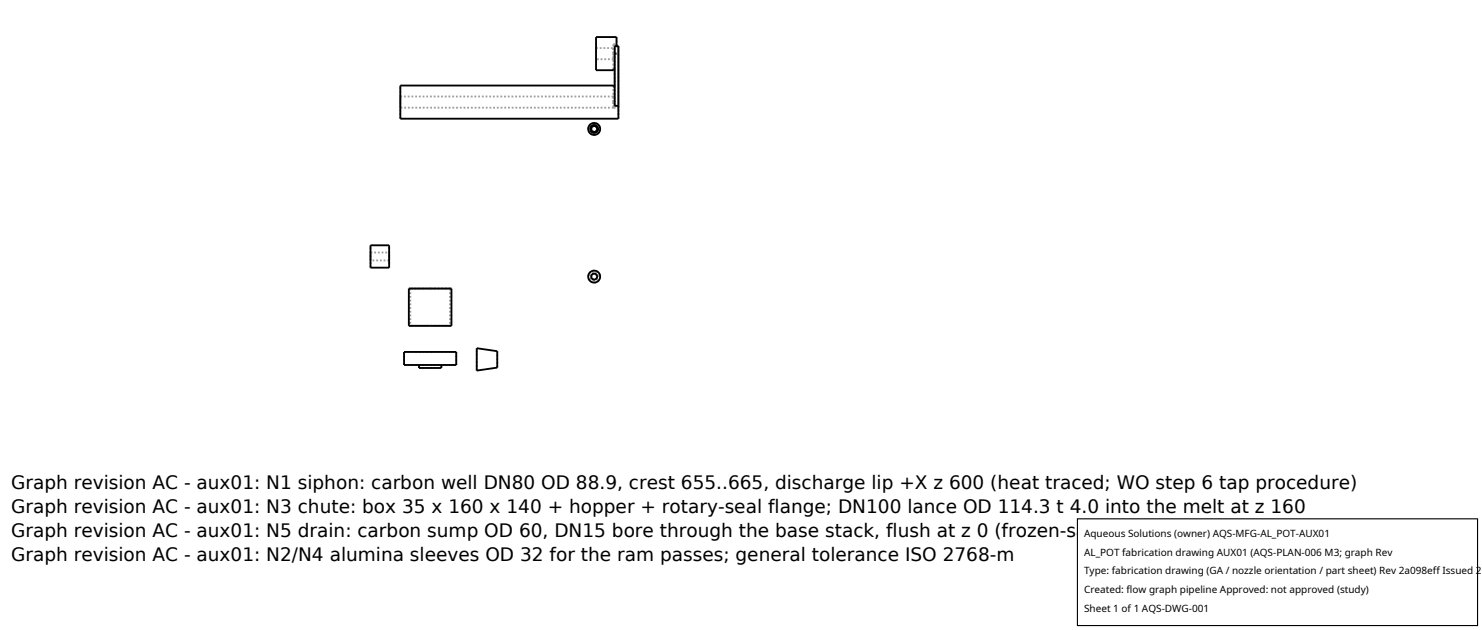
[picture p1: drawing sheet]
<svg xmlns="http://www.w3.org/2000/svg" width="212mm" height="90mm" viewBox="0 0 212 90" stroke-linecap="round" stroke-linejoin="round" font-family="sans-serif">
<defs><g id="words">
<g font-size="2.6">
<text x="1.6" y="69.8">Graph revision AC - aux01: N1 siphon: carbon well DN80 OD 88.9, crest 655..665, discharge lip +X z 600 (heat traced; WO step 6 tap procedure)</text>
<text x="1.6" y="73.3">Graph revision AC - aux01: N3 chute: box 35 x 160 x 140 + hopper + rotary-seal flange; DN100 lance OD 114.3 t 4.0 into the melt at z 160</text>
<text x="1.6" y="76.7">Graph revision AC - aux01: N5 drain: carbon sump OD 60, DN15 bore through the base stack, flush at z 0 (frozen-salt drain pig)</text>
<text x="1.6" y="80.2">Graph revision AC - aux01: N2/N4 alumina sleeves OD 32 for the ram passes; general tolerance ISO 2768-m</text>
</g>
<g font-size="1.4">
<text x="154.8" y="76.6">Aqueous Solutions (owner) AQS-MFG-AL_POT-AUX01</text>
<text x="154.8" y="79.3">AL_POT fabrication drawing AUX01 (AQS-PLAN-006 M3; graph Rev</text>
<text x="154.8" y="82">Type: fabrication drawing (GA / nozzle orientation / part sheet) Rev 2a098eff Issued 2</text>
<text x="154.8" y="84.7">Created: flow graph pipeline Approved: not approved (study)</text>
<text x="154.8" y="87.4">Sheet 1 of 1 AQS-DWG-001</text>
</g>
</g></defs>
<g fill="none" stroke="#a0a0a0" stroke-width=".26" stroke-dasharray=".3 .3" stroke-linecap="butt">
<path d="M57.2 16.9v-4.7M57.2 13.8v1.6M57.2 15.4v-1.6M57.2 13.8h30.4M84.9 17.6l-.6 .2-.3 .6 .3 .6 .6 .3 .6-.3 .2-.6-.2-.6-.6-.2M84.9 18l-.3 .1-.2 .3 .2 .3 .3 .1 .3-.1 .1-.3-.1-.3-.3-.1M84.9 17.8l-.4 .2-.2 .4 .1 .4 .4 .2 .4-.2 .2-.4-.1-.4-.4-.2M85.1 10v-4.7M85.1 6.9v1.6M85.1 8.5v-1.6M85.1 6.9h2.5M87.6 12.2v.2"/>
<path d="M87.6 13.8v.8M87.6 14.6v.8M87.6 15.4v-.8M87.6 14.6v-.8M87.6 15.4h.7M87.6 14.6v-2.2M87.6 6.3h.5M87.6 7.7v-1.4M87.6 9.9v-2.2M87.6 9.9v.1M87.6 6.9v.8M87.6 7.7v.8"/>
<path d="M87.6 8.5v-.8M87.6 7.7v-.8M87.6 15.4h-30.4M87.6 8.5h-2.5M87.8 12.4h-.2M87.8 12.4v2.2M87.8 14.6v.5M87.8 15.1v-.5M87.8 14.6v-2.2M87.8 9.9v2.5M87.8 6.6v1.1M87.8 7.7v2.2"/>
<path d="M87.8 9.9h-.2M87.8 9.9v-2.2M87.8 7.7v-1.1M87.8 14.6v-6.9M87.8 15.1h.5M87.8 6.6h.5M88.1 6.6h.2M88.1 6.3v.3M88.1 6.6v-1.3M88.1 6.6h-.3M88.1 7.7h-.3M88.3 15.1h-.5"/>
<path d="M88.3 16.9v-1.8M88.3 15.4v-8.8M88.3 15.1v-8.5M52.9 38.2v-3.2M52.9 36.1h2.7M52.9 36.1v1.1M52.9 37.2v-1.1M55.6 38.2v-3.2M55.6 36.1v1.1M55.6 37.2v-1.1M55.6 37.2h-2.7M84.9 38.6l-.6 .3-.3 .6 .3 .6 .5 .3 .6-.3 .3-.6-.2-.6-.6-.3"/>
<path d="M84.9 39.1l-.3 .1-.2 .3 .2 .3 .3 .1 .3-.1 .1-.3-.1-.3-.3-.1M84.9 38.9l-.4 .2-.2 .4 .1 .4 .4 .2 .4-.2 .2-.4-.1-.4-.4-.2M57.7 52.1h7.5M57.7 52.1v-1.8M57.7 50.3h7.5M58.6 46.5h2.8M58.6 41.2h2.8M58.6 41.2v5.3M59.8 52.1h3.2M59.8 52.5v-.4M59.8 52.5h3.2M61.4 46.5h2.9"/>
<path d="M61.4 41.2h2.9M63 52.5v-.4M64.3 46.5h-5.7M64.3 41.2h-5.7M64.3 41.2v5.3M64.5 46.5h-6.1M64.5 41.2h-6.1M65.2 52.1v-1.8M68.1 52.9v-3.2M71 52.5v-2.4"/>
</g>
<g fill="none" stroke="#000" stroke-width=".26">
<path d="M87.8 12.4h-.2v-.2h-30.4v4.7h31.1v-10.3h-.5v8.5h.5M87.8 7.7h.3M88.1 6.6v-1.3h-3v4.7h2.5v-.1h.2M52.9 35h2.7v3.2h-2.7zM57.7 50.3h7.5v1.8h-7.5zM58.4 41.2h6.1v5.3h-6.1zM59.8 52.1v.4h3.2v-.4M68.1 49.7l2.9 .4v2.4l-2.9 .4z"/>
<circle cx="84.9" cy="18.4" r=".42"/>
<circle cx="84.9" cy="18.4" r=".57"/>
<circle cx="84.9" cy="18.4" r=".85"/>
<circle cx="84.9" cy="39.5" r=".42"/>
<circle cx="84.9" cy="39.5" r=".85"/>
</g>
<path d="M153.9 74.1h57.1v15.2h-57.1z" fill="#fff" stroke="#000" stroke-width=".16"/>
<use href="#words"/>
</svg>
